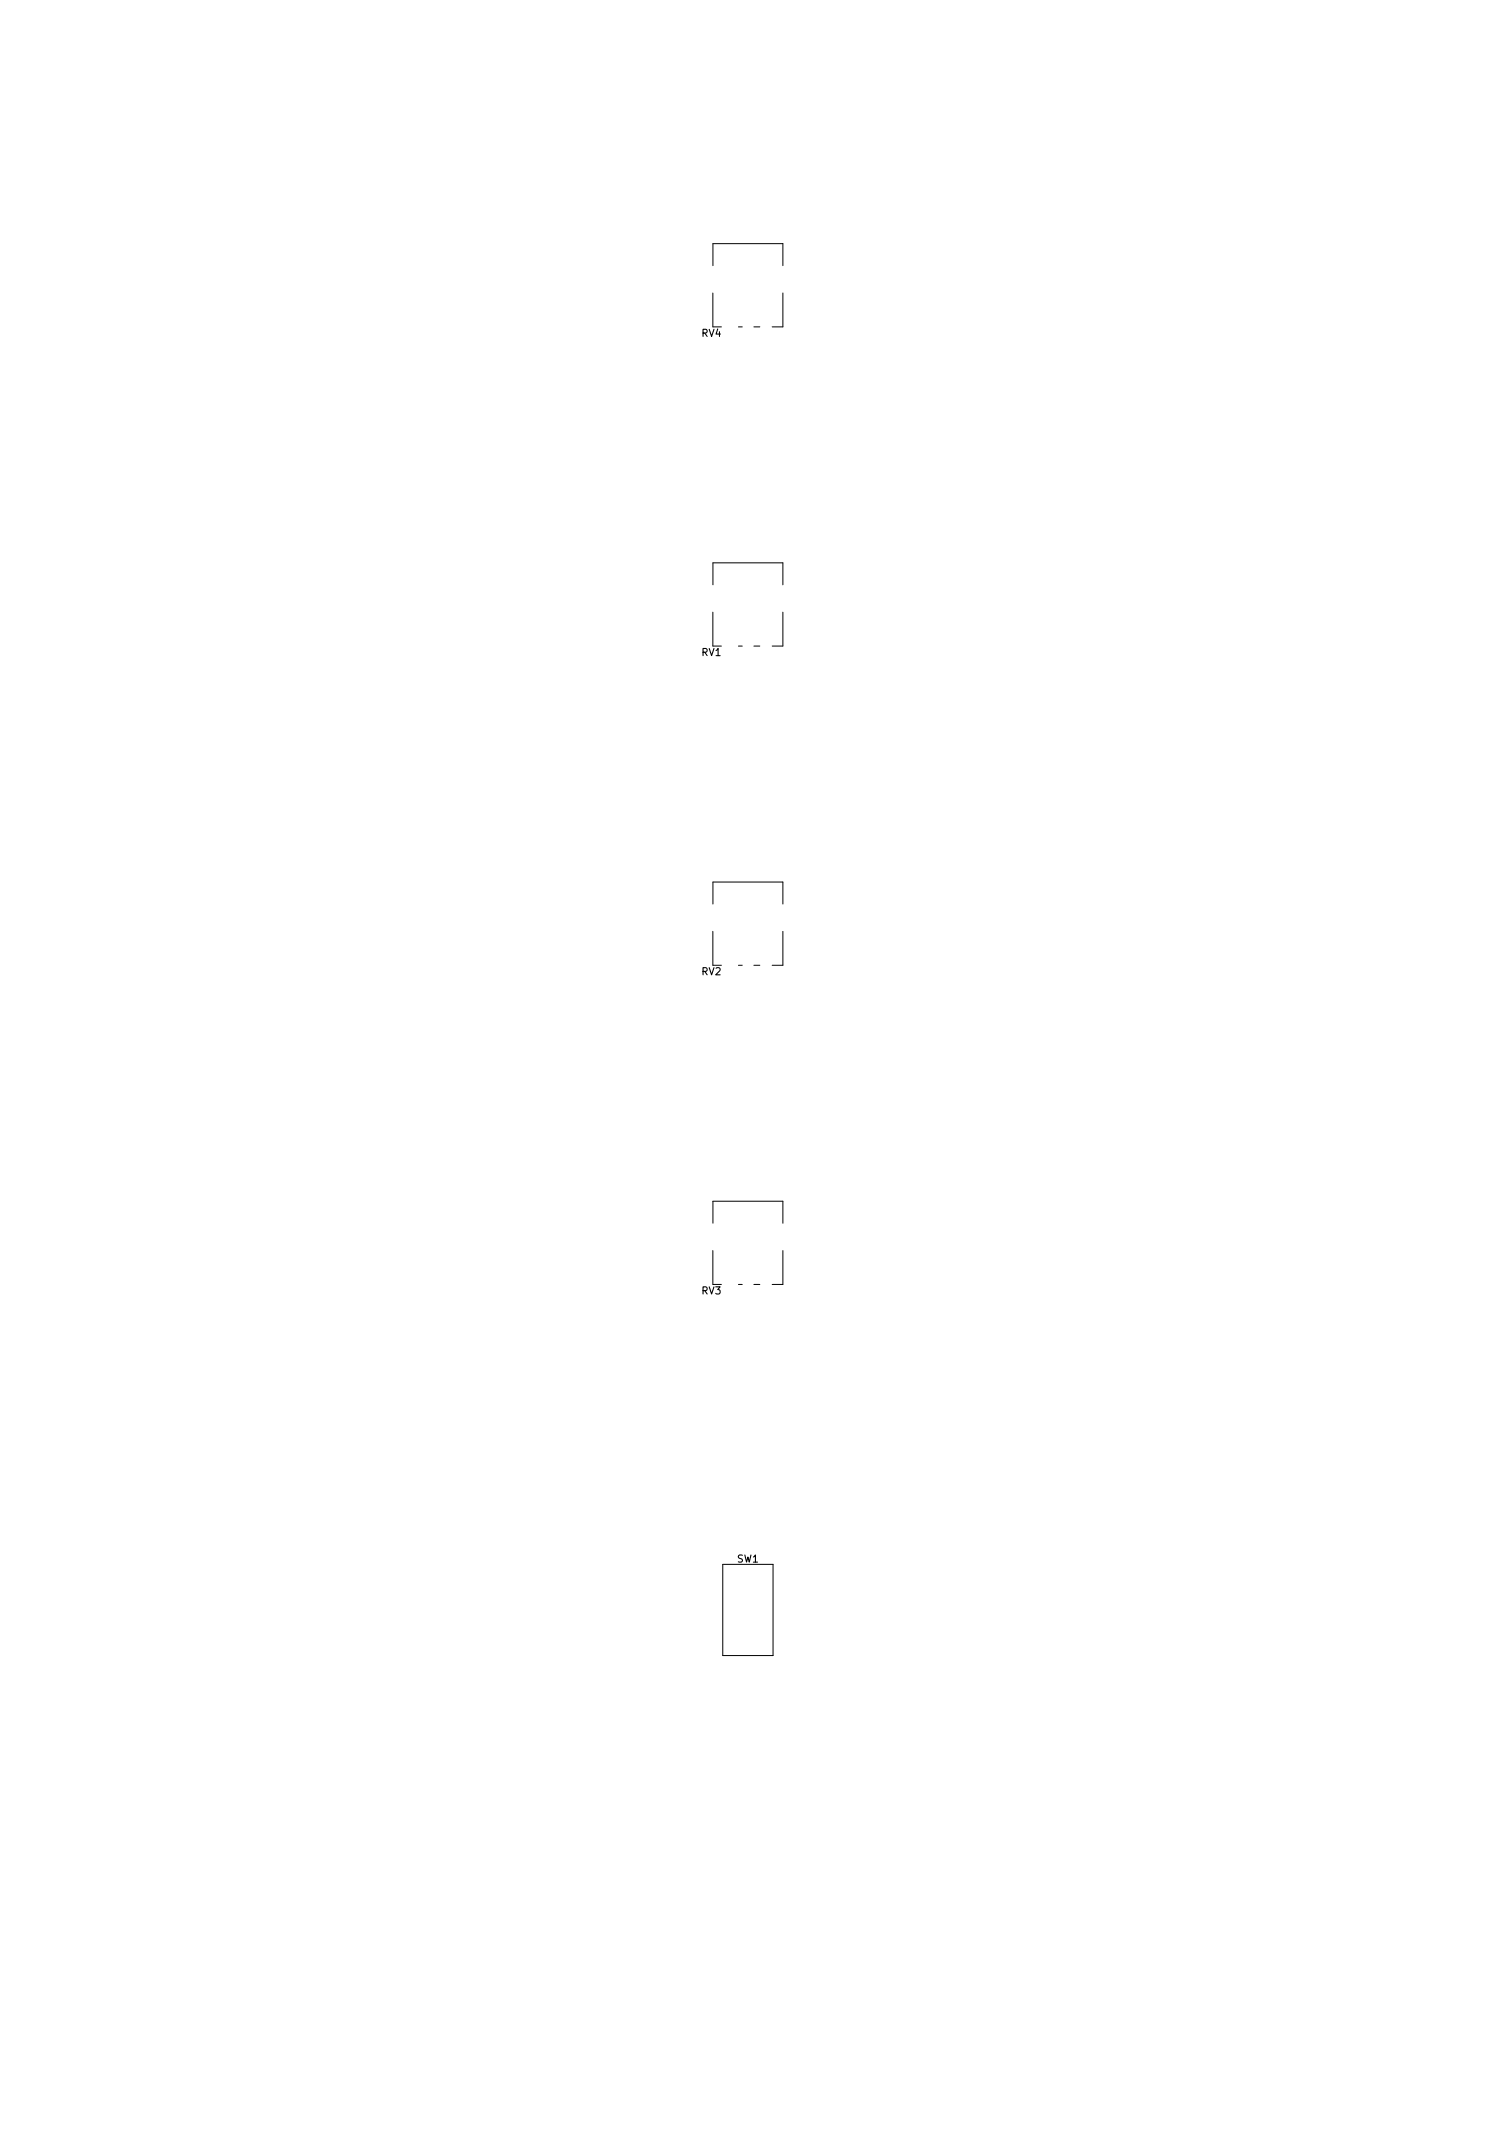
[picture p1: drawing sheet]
<svg xmlns="http://www.w3.org/2000/svg" width="210mm" height="297mm" viewBox="0 0 210 297" stroke-linecap="round" stroke-linejoin="round" font-family="sans-serif">
<defs><g id="words">
<g font-size="1.4">
<text x="97.7" y="46.9">RV4</text>
<text x="97.7" y="91.4">RV1</text>
<text x="97.7" y="135.8">RV2</text>
<text x="97.7" y="180.3">RV3</text>
<text x="102.6" y="217.6">SW1</text>
</g>
</g></defs>
<g fill="none" stroke="#000" stroke-width=".14">
<path d="M99.3 37v-3.1h9.7v3.1M99.3 40.8v4.7M102.8 45.5h.6M105 45.5h.8M109 40.8v4.7h-1.5M99.3 85.3v4.7M99.3 81.4v-3h9.7v3M102.8 90h.6M105 90h.8M109 85.3v4.7h-1.5M99.3 129.7v4.7M99.3 125.9v-3.1h9.7v3.1"/>
<path d="M102.8 134.4h.6M105 134.4h.8M109 129.7v4.7h-1.5M99.3 174.2v4.7M99.3 170.3v-3h9.7v3M102.8 178.9h.6M105 178.9h.8M109 174.2v4.7h-1.5M100.6 217.9h7v12.7h-7z"/>
</g>
<g fill="#fff" stroke="#fff" stroke-width=".14">
<circle cx="109.7" cy="101.8" r=".25"/>
<circle cx="97.8" cy="103.6" r=".25"/>
<circle cx="114.6" cy="144.4" r=".25"/>
<circle cx="109.7" cy="192.5" r=".25"/>
<circle cx="92.7" cy="88.1" r=".25"/>
<circle cx="98.6" cy="79.9" r=".25"/>
<circle cx="114" cy="151" r=".25"/>
<circle cx="109.5" cy="67.5" r=".25"/>
<circle cx="99.1" cy="67.5" r=".25"/>
<circle cx="99.1" cy="110.4" r=".25"/>
<circle cx="98.8" cy="192.5" r=".25"/>
<circle cx="98.6" cy="56.8" r=".25"/>
<circle cx="90.2" cy="159.4" r=".25"/>
<circle cx="109.2" cy="110.4" r=".25"/>
<circle cx="110" cy="79.9" r=".25"/>
<circle cx="117.6" cy="190.2" r=".25"/>
<circle cx="117.3" cy="160.4" r=".25"/>
<circle cx="99.6" cy="160.7" r=".25"/>
<circle cx="93.5" cy="219.6" r=".25"/>
<circle cx="101.1" cy="143.2" r=".25"/>
<circle cx="103.4" cy="194.2" r=".25"/>
<circle cx="110" cy="143.2" r=".25"/>
<circle cx="88.6" cy="71.3" r=".25"/>
<circle cx="86.6" cy="181.3" r=".25"/>
<circle cx="86.6" cy="224.2" r=".25"/>
<circle cx="114.8" cy="120.1" r=".25"/>
<circle cx="90.9" cy="137.1" r=".25"/>
<circle cx="118.9" cy="92.4" r=".25"/>
<circle cx="96.3" cy="91.5" r=".25"/>
<circle cx="101.6" cy="179.8" r=".5"/>
<circle cx="104.1" cy="179.8" r=".5"/>
<circle cx="106.6" cy="179.8" r=".5"/>
<circle cx="104.1" cy="228.9" r=".92"/>
<circle cx="104.1" cy="224.2" r=".92"/>
<circle cx="104.1" cy="219.5" r=".92"/>
<circle cx="101.6" cy="90.9" r=".5"/>
<circle cx="104.1" cy="90.9" r=".5"/>
<circle cx="106.6" cy="90.9" r=".5"/>
<circle cx="101.6" cy="135.3" r=".5"/>
<circle cx="104.1" cy="135.3" r=".5"/>
<circle cx="106.6" cy="135.3" r=".5"/>
<circle cx="101.6" cy="46.4" r=".5"/>
<circle cx="104.1" cy="46.4" r=".5"/>
<circle cx="106.6" cy="46.4" r=".5"/>
<circle cx="113.7" cy="193.1" r=".4"/>
<circle cx="116.2" cy="193.1" r=".4"/>
<circle cx="101.6" cy="63.4" r=".4"/>
<circle cx="106.6" cy="63.4" r=".4"/>
<circle cx="103.4" cy="146.4" r=".4"/>
<circle cx="105.9" cy="146.4" r=".4"/>
<circle cx="99.1" cy="197.5" r=".4"/>
<circle cx="101.6" cy="197.5" r=".4"/>
<circle cx="117.5" cy="209.6" r=".5"/>
<circle cx="109.2" cy="153.3" r=".4"/>
<circle cx="111.7" cy="153.3" r=".4"/>
<circle cx="116.2" cy="167.1" r=".6"/>
<circle cx="116.2" cy="164.5" r=".6"/>
<circle cx="90.8" cy="228.6" r=".65"/>
<circle cx="98.4" cy="228.6" r=".65"/>
<circle cx="92.1" cy="112.4" r=".6"/>
<circle cx="92.1" cy="115" r=".6"/>
<circle cx="92.1" cy="117.5" r=".6"/>
<circle cx="92.1" cy="120.1" r=".6"/>
<circle cx="92.1" cy="122.6" r=".6"/>
<circle cx="92.1" cy="125.1" r=".6"/>
<circle cx="92.1" cy="93.4" r=".59"/>
<circle cx="92.1" cy="95.9" r=".59"/>
<circle cx="92.1" cy="98.5" r=".59"/>
<circle cx="112.8" cy="92.4" r=".5"/>
<circle cx="106.7" cy="197.5" r=".4"/>
<circle cx="109.2" cy="197.5" r=".4"/>
<circle cx="90.2" cy="80.7" r=".5"/>
<circle cx="111.8" cy="219.1" r=".5"/>
<circle cx="90.8" cy="209.6" r=".5"/>
<circle cx="92.1" cy="193.1" r=".4"/>
<circle cx="94.6" cy="193.1" r=".4"/>
<circle cx="111.8" cy="228.6" r=".5"/>
<circle cx="99.1" cy="209.6" r=".5"/>
<circle cx="99.1" cy="212.1" r=".5"/>
<circle cx="101.6" cy="209.6" r=".5"/>
<circle cx="101.6" cy="212.1" r=".5"/>
<circle cx="104.1" cy="209.6" r=".5"/>
<circle cx="104.1" cy="212.1" r=".5"/>
<circle cx="106.7" cy="209.6" r=".5"/>
<circle cx="106.7" cy="212.1" r=".5"/>
<circle cx="109.2" cy="209.6" r=".5"/>
<circle cx="109.2" cy="212.1" r=".5"/>
<circle cx="112.8" cy="63.9" r=".4"/>
<circle cx="117.8" cy="63.9" r=".4"/>
<circle cx="104.1" cy="153.3" r=".4"/>
<circle cx="104.1" cy="155.9" r=".4"/>
<circle cx="104.1" cy="158.4" r=".4"/>
<circle cx="113" cy="71.2" r=".5"/>
</g>
<path d="M99.3 38.6v.7M108.9 38.6v.7M99.3 83v.7M108.9 83v.7M99.3 127.5v.7M108.9 127.5v.7M99.3 171.9v.7M108.9 171.9v.7" fill="none" stroke="#fff" stroke-width="1.1"/>
<use href="#words"/>
</svg>
